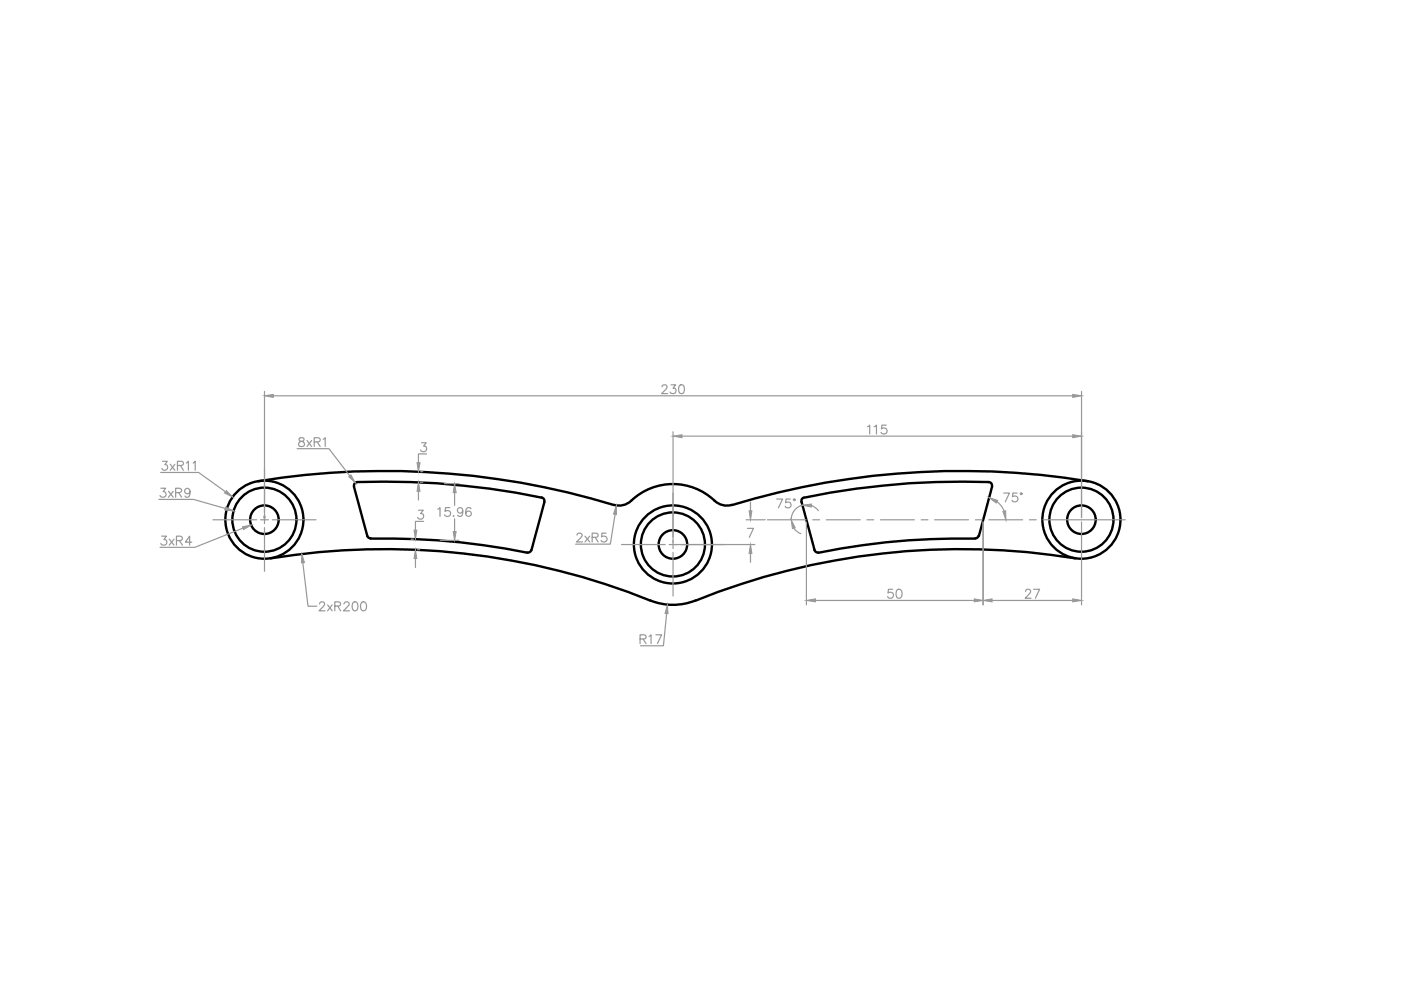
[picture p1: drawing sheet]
<svg xmlns="http://www.w3.org/2000/svg" width="297mm" height="210mm" viewBox="0 0 297 210" stroke-linecap="round" stroke-linejoin="round" font-family="sans-serif">
<!-- layer: 0 -->
<g fill="none" stroke="#000" stroke-width=".51">
<path d="M54.8 102a167.2 167.2 0 0 1 75.4 5.1M57.4 118.4a150.9 150.9 0 0 1 80.5 9M75 103.2l2.9 10.4M75.1 103.1v-.4l.4-.5a159.6 159.6 0 0 1 39.3 3.3M77.9 113.6l.2 .4 .5 .1M78.6 114.2a150.3 150.3 0 0 1 33.2 3M112.7 116.6a.74 .74 0 0 1-.9 .5M114.8 105.5l.5 .3 .1 .6M115.4 106.4l-2.7 10.2M151.5 106.2a12.9 12.9 0 0 0-18.1 .3 3.7 3.7 0 0 1-3.2 .5M151.5 106.2a3.7 3.7 0 0 0 3.7 .8M170 106.4l2.7 10.2"/>
<path d="M170.5 105.5l-.5 .3-.1 .6M172.7 116.6a.74 .74 0 0 0 .9 .5M206.8 114.2a150.3 150.3 0 0 0-33.2 3M207.5 113.6l-.3 .4-.5 .1M210.3 103.1v-.4l-.5-.5a159.6 159.6 0 0 0-39.3 3.3M210.3 103.2l-2.8 10.4M228 118.4a150.9 150.9 0 0 0-80.5 9M230.7 102a167.3 167.3 0 0 0-75.5 5.1M137.9 127.3a12.8 12.8 0 0 0 9.6 0"/>
<circle cx="56.1" cy="110.2" r="8.3"/>
<circle cx="56.1" cy="110.2" r="6.8"/>
<circle cx="56.1" cy="110.2" r="3"/>
<circle cx="142.7" cy="115.4" r="8.3"/>
<circle cx="142.7" cy="115.4" r="6.8"/>
<circle cx="142.7" cy="115.4" r="3"/>
<circle cx="229.3" cy="110.2" r="8.3"/>
<circle cx="229.3" cy="110.2" r="6.8"/>
<circle cx="229.3" cy="110.2" r="3"/>
</g>
<!-- layer: dim -->
<g fill="none" stroke="#989898" stroke-width=".25">
<path d="M34.5 97.8h1l-.5 .7a.62 .62 0 0 1 .4 1 .62 .62 0 0 1-1.1-.2M36.1 98.4l1 1.3M37.1 98.4l-1 1.3M37.6 98.7l1.1-.1 .2-.2-.1-.4-.4-.2h-.8v1.9M38.3 98.7l.6 1M39.5 98.2l.4-.4v1.9M41 98.2l.4-.4v1.9M56.1 83v26.7M57.9 83.9h169.5M63 95.1h6.8l4.4 5.8M63.5 92.9a.4 .4 0 0 0 .2 .6 .75 .75 0 0 1 .8 .8l-.4 .4-.7-.2a.57 .57 0 0 1 .4-.9l.4-.1a.4 .4 0 0 0 .2-.6zM65.1 93.4l1 1.3"/>
<path d="M66.1 93.4l-1 1.3M66.6 93.7h.8l.4-.2a.41 .41 0 0 0-.1-.6l-1.1-.1v1.9M67.3 93.7l.6 1M68.5 93.1l.4-.3v1.9M140.4 82v-.2l.3-.2 .6 .2a.61 .61 0 0 1-.1 .8l-.9 .9h1.2M142.3 81.6h.9l-.5 .7a.62 .62 0 0 1 .6 .9 .62 .62 0 0 1-1 .2l-.2-.3M144.1 81.7a.61 .61 0 0 1 .9 .2 1.26 1.26 0 0 1-.4 1.6h-.2a1.23 1.23 0 0 1-.3-1.8zM229.3 83v26.7M33.7 105.9h7.3l6.7 1.9M34.1 100.2h8l5.7 4.1M34.1 103.5h1l-.5 .7a.64 .64 0 0 1 .6 .6 .64 .64 0 0 1-.5 .7 .64 .64 0 0 1-.8-.5M34.3 113.7h1l-.6 .7a.64 .64 0 0 1 .7 .6 .64 .64 0 0 1-.6 .7 .64 .64 0 0 1-.7-.5"/>
<path d="M35.7 104.2l1 1.2M35.9 114.3l1 1.3M36.7 104.2l-1 1.2M36.9 114.3l-1 1.3M37.2 104.5l1.1-.2 .2-.2-.1-.4-.4-.2h-.8v1.9M37.4 114.6l1.1-.1 .2-.3-.1-.3-.3-.2h-.9v1.9M37.9 104.5l.6 .9M38 114.6l.7 1M40.3 104.2a.57 .57 0 0 1-.8 .4 .57 .57 0 0 1-.2-.9 .57 .57 0 0 1 .9 .1 1.01 1.01 0 0 1-.6 1.6l-.4-.2M40.7 114.9h-1.4l.9-1.2v1.9M51.5 112l-10.2 4h-7.4M64.2 119.3l1.1 9.2h1.9"/>
<path d="M122.3 113.5l.1-.3 .3-.2 .5 .1a.38 .38 0 0 1 .1 .7l-1.1 1.1h1.3M124 113.7l1 1.2M125 113.7l-1 1.2M125.5 113.9l1.1-.1 .2-.2-.1-.4-.3-.2h-.9v1.9M126.2 113.9l.6 1M128.5 113h-.9l-.1 .8a.67 .67 0 0 1 1.1 0 .67 .67 0 0 1-.2 1 .67 .67 0 0 1-.9-.2M130.4 109l-1 6.4h-7.4M143.2 115.5h16.8M158.2 110.2h4M158.5 112h1.3l-.9 1.9M159.1 106.4v1.9M159.1 117.4v1.8"/>
<path d="M162.7 110.2h8.2M164.7 105.8h1.2l-.9 1.9M167.5 105.8h-.8l-.1 .8a.66 .66 0 0 1 1 0 .66 .66 0 0 1-.2 1 .66 .66 0 0 1-.9-.3M168.3 112l.5 .6 1 .6M170.1 107.1a3.2 3.2 0 0 0-2.3 3.1M171 110.7v17.5M172 107.2l.7 .3 .8 .8M172.3 110.2h1.5M175.2 110.2h7.2M183.8 110.2h1.4M186.7 110.2h7.2M195.3 110.2h1.5"/>
<path d="M198.1 110.2h7.2M206.8 110.2h1.4M208.4 110.7v17.5M209.7 110.2h7.1M211.4 106.3l.7 .7 .8 1.3M212.8 104.5h1.2l-.9 1.9M215.6 104.5h-.9v.8a.67 .67 0 0 1 1 0 .67 .67 0 0 1-.1 1 .67 .67 0 0 1-1-.2M218.3 110.2h1.4M221.1 110.2h8.2M229.3 110.7v17.5M67.8 128.1l.3-.5 .6 .2a.6 .6 0 0 1-.1 .8l-1 .9h1.3M69.5 128.2l.9 1.3"/>
<path d="M70.4 128.2l-.9 1.3M71 128.5l1-.1 .2-.2-.1-.4-.3-.2h-.8v1.9M71.6 128.5l.6 1M72.9 128.1v-.1a.58 .58 0 0 1 .6-.4 .58 .58 0 0 1 .5 .4l-.1 .3-1.1 1.2h1.3M74.9 127.7a.59 .59 0 0 1 .9 .3 .96 .96 0 0 1-.6 1.5 1.27 1.27 0 0 1-.3-1.8zM76.7 127.7a.64 .64 0 0 1 .9 .3 .96 .96 0 0 1-.6 1.5 1.23 1.23 0 0 1-.3-1.8zM135.7 135.5l1.1-.1 .2-.3-.1-.3-.4-.2h-.8v1.9M136.3 135.5l.7 1M137.6 134.9l.4-.3v1.9M139.1 134.6h1.2l-.9 1.9M141.3 130.1l-.6 6.8h-4.9M172.9 127.3h33.7"/>
<path d="M189.3 124.9h-.9l-.1 .8a.66 .66 0 0 1 1 0 .66 .66 0 0 1-.1 1 .66 .66 0 0 1-1-.2M190.2 125a.64 .64 0 0 1 1 .3 .96 .96 0 0 1-.7 1.5 1.03 1.03 0 0 1-.4-1.5zM210.3 127.3h17.1M217.5 125.4l.3-.5 .6 .2a.6 .6 0 0 1-.1 .8l-.9 .9h1.2M219.1 124.9h1.3l-.9 1.9"/>
<circle cx="168.4" cy="106" r=".19"/>
<circle cx="216.5" cy="104.7" r=".19"/>
</g>
<g fill="#989898" stroke="#989898" stroke-width=".21">
<path d="M56.1 83.9l1.8-.3v.7z"/>
<path d="M227.4 83.6l1.9 .3-1.9 .4z"/>
<path d="M159.1 115.5l.3 1.9h-.6z"/>
<path d="M158.8 108.3h.6l-.3 1.9z"/>
<path d="M48 104l1.3 1.4-1.7-.9z"/>
<path d="M47.8 107.5l1.8 .8-1.9-.2z"/>
<path d="M51.4 111.7l1.9-.4-1.7 1z"/>
<path d="M64 117.4l.5 1.9-.6 .1z"/>
<path d="M171 127.3l1.9-.3v.6z"/>
<path d="M206.6 127l1.8 .3-1.8 .3z"/>
<path d="M208.4 127.3l1.9-.3v.6z"/>
<path d="M227.4 127l1.9 .3-1.9 .3z"/>
<path d="M73.9 101.1l.5-.4 .9 1.7z"/>
<path d="M141.5 128.2l.1 1.9h-.6z"/>
<path d="M130.7 107.2v1.9l-.6-.1z"/>
<path d="M212.6 108.4l.6-.1 .1 1.9z"/>
<path d="M209.7 105.5l1.8 .6-.3 .6z"/>
<path d="M170.1 107.1l1.9-.2v.6z"/>
<path d="M167.8 110.2l.8 1.7-.6 .2z"/>
</g>
<circle cx="56.1" cy="109.7" r=".25" fill="#989898"/>
<g fill="none" stroke="#989898" stroke-width=".25">
<path d="M56.1 99.3v9.3M89.4 93.9h1l-.6 .7a.64 .64 0 0 1 .6 .6 .64 .64 0 0 1-.5 .7 .64 .64 0 0 1-.7-.5M90.5 96.2h-1.8v1.9M142.7 91.5v24.8M144.6 92.5h82.8M183.9 90.5l.5-.4v1.9M185.4 90.5l.4-.4v1.9M187.9 90.1h-.9l-.1 .8a.67 .67 0 0 1 1 0 .67 .67 0 0 1-.1 1 .67 .67 0 0 1-1-.2M229.3 91.5v18.2M45.2 110.2h9.2M55.2 110.2h1.7M56.1 109.4v1.6"/>
<path d="M56.1 111.9v9.2M57.7 110.2h9.3M87.2 114.3h.5M88.1 118.4v1.9M88.5 116.6h.5M88.7 108.2h1l-.5 .7a.64 .64 0 0 1 .5 .9 .64 .64 0 0 1-1.1 .1l-.1-.2M88.7 104.2v1.8M89.1 102.2h.5M89.2 100h.4M89.8 110.5h-1.7v1.9M92.8 108l.5-.4v1.9M93.3 114.6h4"/>
<path d="M94.2 102.5h3.1M95.4 107.6h-.9l-.2 .8a.67 .67 0 0 1 1.1 0 .67 .67 0 0 1-.2 1 .67 .67 0 0 1-.9-.3M96.2 109.3l-.1 .1h.2M96.4 104.5v2.7M96.4 110v2.7M98.1 108.3a.58 .58 0 0 1-.8 .4 .58 .58 0 0 1-.2-.9 .58 .58 0 0 1 .9 .1 1.78 1.78 0 0 1-.1 1.5 .56 .56 0 0 1-.8-.2M99.9 107.9a.58 .58 0 0 0-1.1 .1 1.07 1.07 0 0 0 .5 1.5 .59 .59 0 0 0 .6-.6 .59 .59 0 0 0-.5-.6 .59 .59 0 0 0-.7 .6M131.8 115.5h9.2M141.9 115.5h1.6M142.7 117.1v9.3M144.3 115.5h9.3M229.3 110.2h9.3"/>
</g>
<g fill="#989898" stroke="#989898" stroke-width=".21">
<path d="M88.1 116.6l.3 1.8h-.6z"/>
<path d="M87.8 112.4h.6l-.3 1.9z"/>
<path d="M96.1 112.7h.6l-.3 1.9z"/>
<path d="M96.4 102.5l.3 2h-.6z"/>
<path d="M88.7 102.2l.4 2h-.7z"/>
<path d="M88.4 98.1h.7l-.4 1.9z"/>
<path d="M142.7 92.5l1.9-.3v.6z"/>
<path d="M227.4 92.2l1.9 .3-1.9 .3z"/>
</g>
</svg>
